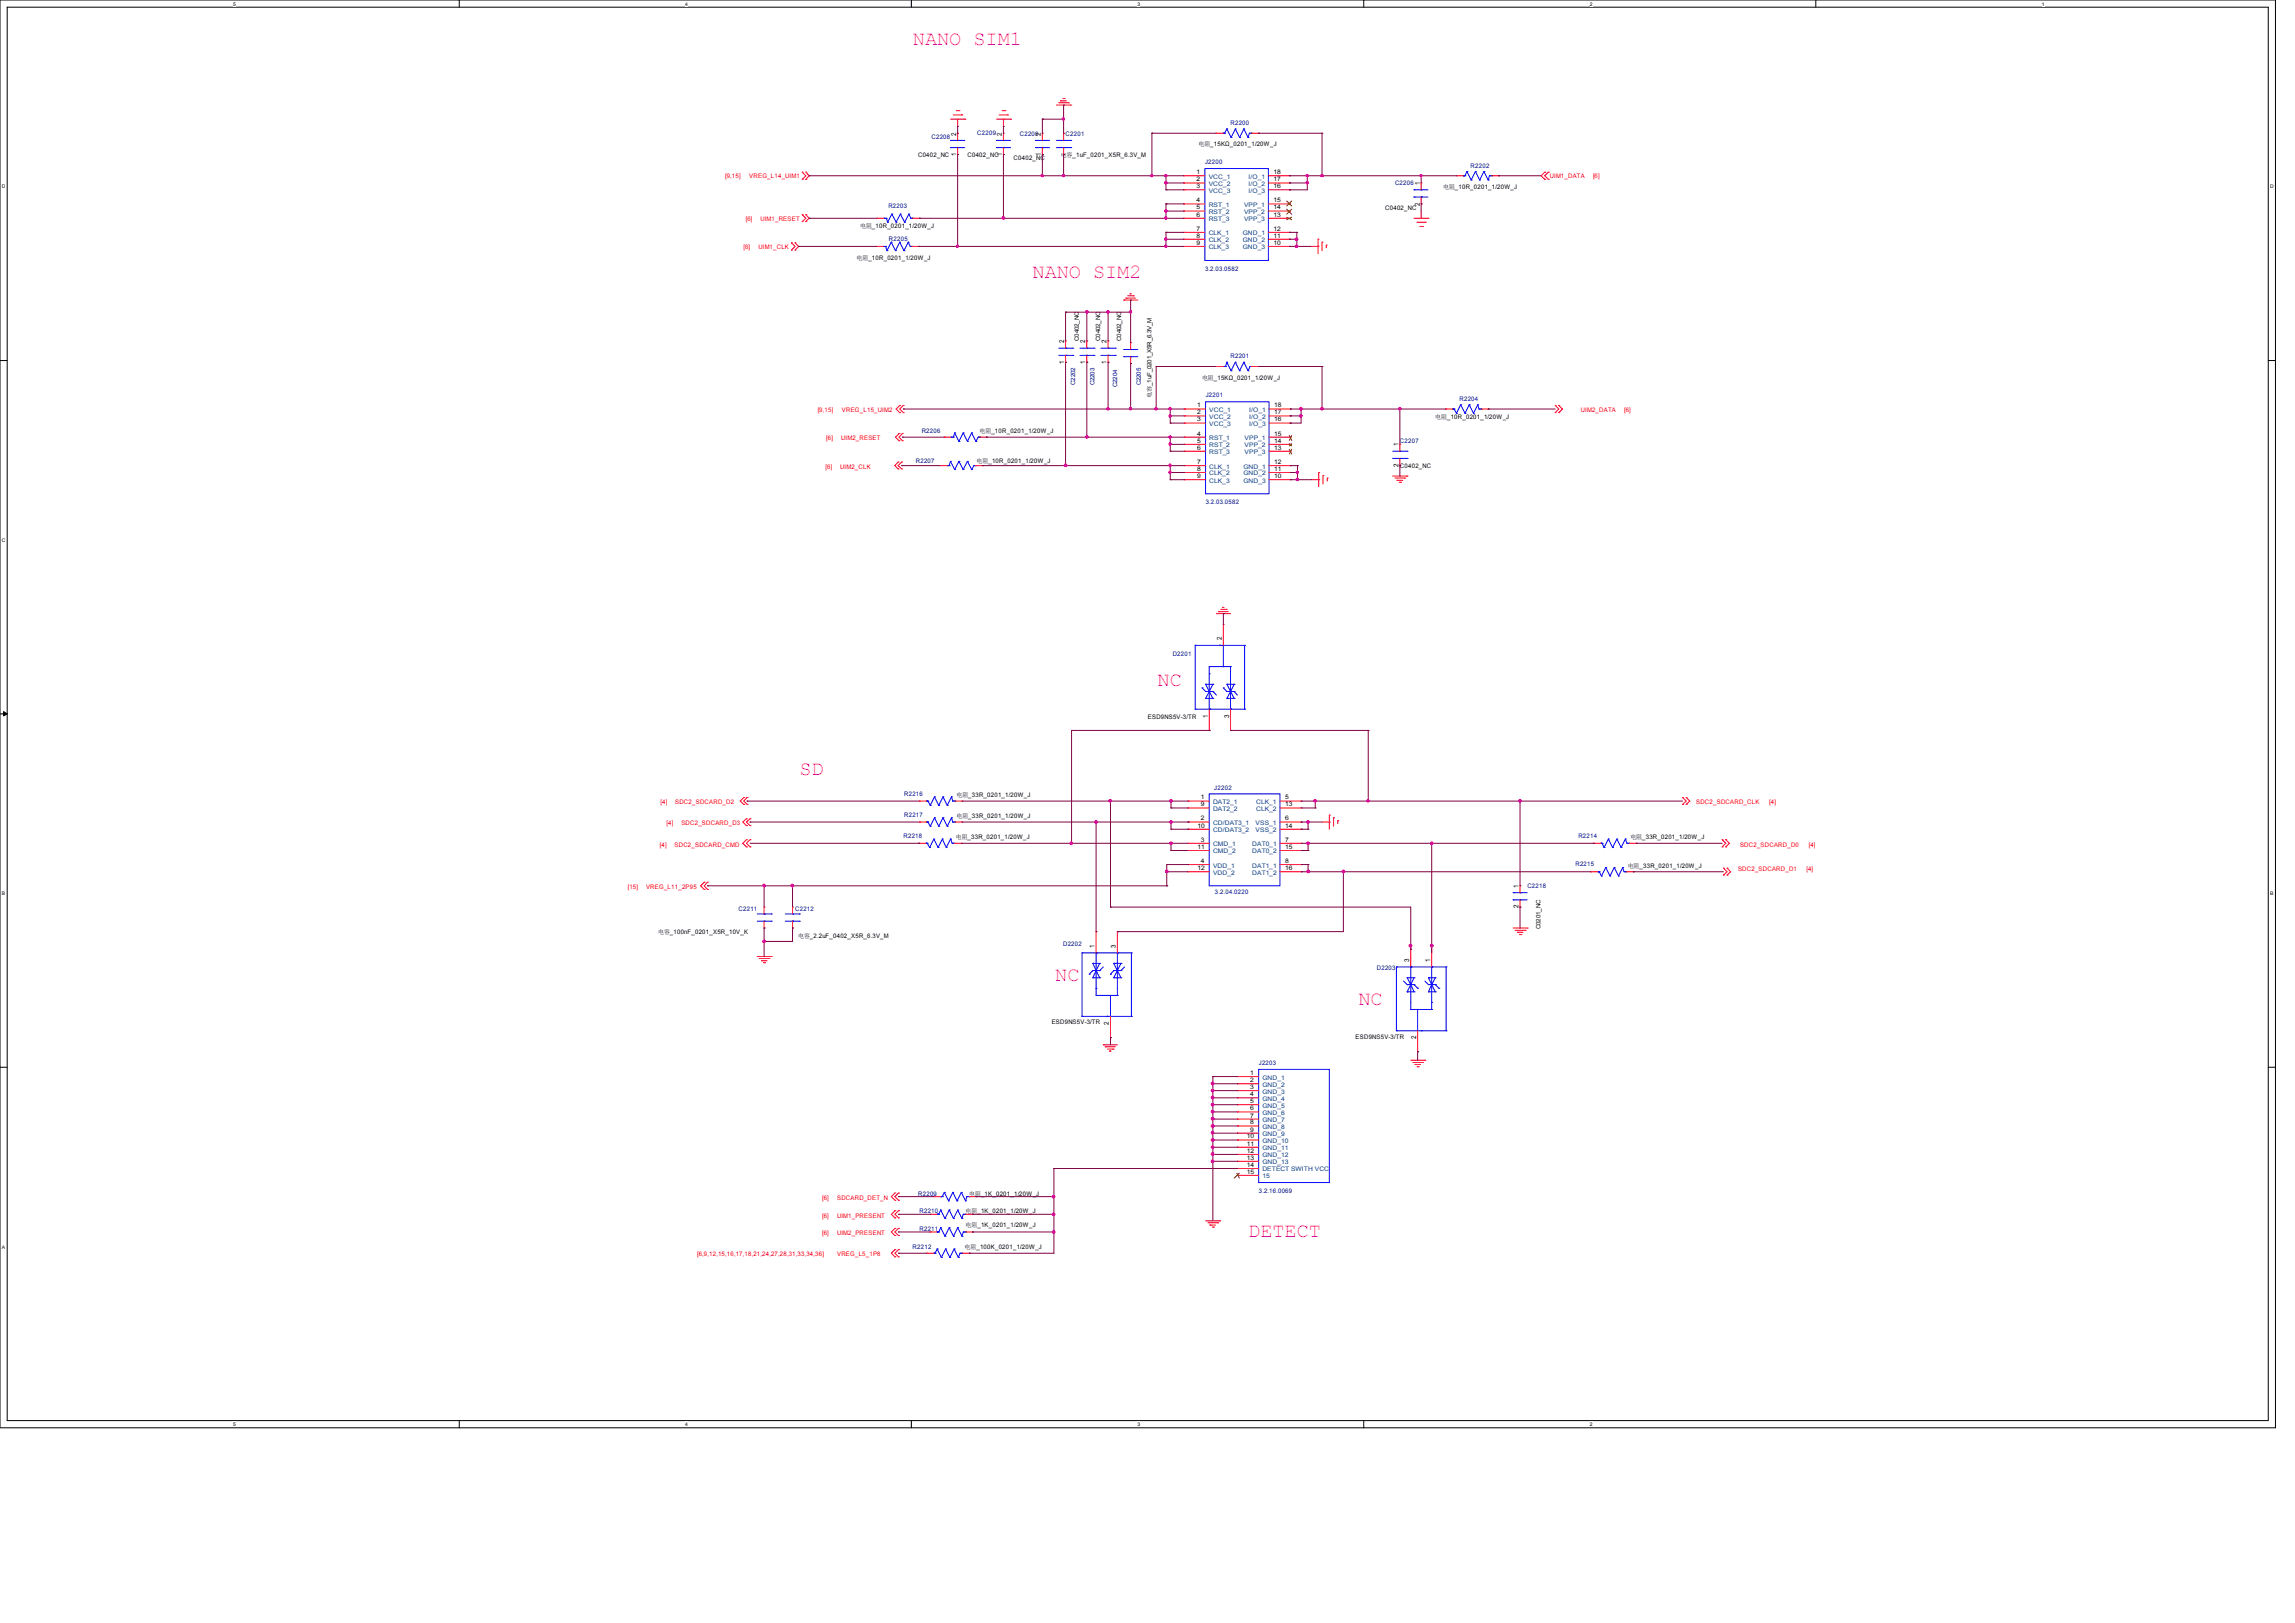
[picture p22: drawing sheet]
<svg xmlns="http://www.w3.org/2000/svg" width="297mm" height="210mm" viewBox="0 0 297 210" stroke-linecap="round" stroke-linejoin="round" font-family="sans-serif">
<defs><g id="words">
<g font-size="2.6" fill="#f0f">
<text x="118.1" y="5.8">NANO SIM1</text>
<text x="133.6" y="36">NANO SIM2</text>
<text x="149.8" y="88.8">NC</text>
<text x="103.5" y="100.3">SD</text>
<text x="136.6" y="126.9">NC</text>
<text x="175.8" y="130">NC</text>
<text x="161.5" y="160.1">DETECT</text>
</g>
<g font-size=".9">
<text x="123.7" y="17.5" transform="rotate(-90 123.7 17.5)">2</text>
<text x="129.7" y="17.5" transform="rotate(-90 129.7 17.5)">2</text>
<text x="134.7" y="17.5" transform="rotate(-90 134.7 17.5)">2</text>
<text x="123.7" y="20.2" transform="rotate(-90 123.7 20.2)">1</text>
<text x="129.7" y="20.2" transform="rotate(-90 129.7 20.2)">1</text>
<text x="134.7" y="20.2" transform="rotate(-90 134.7 20.2)">1</text>
<text x="183.7" y="23.9" transform="rotate(-90 183.7 23.9)">1</text>
<text x="183.7" y="26.6" transform="rotate(-90 183.7 26.6)">2</text>
<text x="137.7" y="47.1" transform="rotate(-90 137.7 47.1)">1</text>
<text x="137.7" y="44.4" transform="rotate(-90 137.7 44.4)">2</text>
<text x="140.5" y="47.1" transform="rotate(-90 140.5 47.1)">1</text>
<text x="140.5" y="44.4" transform="rotate(-90 140.5 44.4)">2</text>
<text x="143.2" y="47.1" transform="rotate(-90 143.2 47.1)">1</text>
<text x="143.2" y="44.4" transform="rotate(-90 143.2 44.4)">2</text>
<text x="181" y="57.8" transform="rotate(-90 181 57.8)">1</text>
<text x="181" y="60.4" transform="rotate(-90 181 60.4)">2</text>
<text x="158.1" y="82.9" transform="rotate(-90 158.1 82.9)">2</text>
<text x="156.3" y="92.9" transform="rotate(-90 156.3 92.9)">1</text>
<text x="159.1" y="92.9" transform="rotate(-90 159.1 92.9)">3</text>
<text x="196.5" y="117.5" transform="rotate(-90 196.5 117.5)">2</text>
<text x="196.5" y="114.9" transform="rotate(-90 196.5 114.9)">1</text>
<text x="141.7" y="122.7" transform="rotate(-90 141.7 122.7)">1</text>
<text x="144.4" y="122.7" transform="rotate(-90 144.4 122.7)">3</text>
<text x="182.4" y="124.5" transform="rotate(-90 182.4 124.5)">3</text>
<text x="185.1" y="124.5" transform="rotate(-90 185.1 124.5)">1</text>
<text x="143.5" y="132.6" transform="rotate(-90 143.5 132.6)">2</text>
<text x="183.3" y="134.5" transform="rotate(-90 183.3 134.5)">2</text>
</g>
<g font-size=".8" fill="#000080">
<text x="126.5" y="17.5">C2209</text>
<text x="132" y="17.6">C2200</text>
<text x="137.9" y="17.6">C2201</text>
<text x="159.2" y="16.2">R2200</text>
<text x="120.6" y="18">C2208</text>
<text x="155.9" y="21.2">J2200</text>
<text x="180.5" y="24">C2206</text>
<text x="190.3" y="21.7">R2202</text>
<text x="115" y="27">R2203</text>
<text x="115" y="31.2">R2205</text>
<text x="155.9" y="35">3.2.03.0582</text>
<text x="159.2" y="46.4">R2201</text>
<text x="139.1" y="49.8" transform="rotate(-90 139.1 49.8)">C2202</text>
<text x="141.6" y="49.9" transform="rotate(-90 141.6 49.9)">C2203</text>
<text x="144.6" y="50.1" transform="rotate(-90 144.6 50.1)">C2204</text>
<text x="147.6" y="49.9" transform="rotate(-90 147.6 49.9)">C2205</text>
<text x="156" y="51.4">J2201</text>
<text x="188.9" y="51.9">R2204</text>
<text x="118.5" y="59.9">R2207</text>
<text x="119.3" y="56.1">R2206</text>
<text x="181.2" y="57.3">C2207</text>
<text x="156" y="65.2">3.2.03.0582</text>
<text x="151.8" y="84.8">D2201</text>
<text x="117" y="105.7">R2217</text>
<text x="117" y="102.9">R2216</text>
<text x="157.1" y="102.2">J2202</text>
<text x="116.9" y="108.4">R2218</text>
<text x="203.9" y="112.1">R2215</text>
<text x="204.3" y="108.4">R2214</text>
<text x="95.6" y="117.9">C2211</text>
<text x="102.9" y="117.9">C2212</text>
<text x="157.2" y="115.7">3.2.04.0220</text>
<text x="197.7" y="114.9">C2218</text>
<text x="137.6" y="122.4">D2202</text>
<text x="178.2" y="125.5">D2203</text>
<text x="162.9" y="137.8">J2203</text>
<text x="118.8" y="154.7">R2209</text>
<text x="162.9" y="154.3">3.2.16.0069</text>
<text x="118.1" y="161.6">R2212</text>
<text x="119" y="159.3">R2211</text>
<text x="119" y="157">R2210</text>
</g>
<g font-size=".8" fill="#f00">
<text x="93.8" y="23">[9,15]</text>
<text x="97" y="23">VREG_L14_UIM1</text>
<text x="200.6" y="23">UIM1_DATA</text>
<text x="206.2" y="23">[6]</text>
<text x="96.5" y="28.5">[6]</text>
<text x="98.4" y="28.5">UIM1_RESET</text>
<text x="96.2" y="32.2">[6]</text>
<text x="98.2" y="32.2">UIM1_CLK</text>
<text x="105.8" y="53.3">[9,15]</text>
<text x="109" y="53.3">VREG_L15_UIM2</text>
<text x="204.6" y="53.3">UIM2_DATA</text>
<text x="210.2" y="53.3">[6]</text>
<text x="106.9" y="56.9">[6]</text>
<text x="108.9" y="56.9">UIM2_RESET</text>
<text x="106.8" y="60.6">[6]</text>
<text x="108.7" y="60.6">UIM2_CLK</text>
<text x="85.5" y="104">[4]</text>
<text x="86.3" y="106.8">[4]</text>
<text x="87.4" y="104">SDC2_SDCARD_D2</text>
<text x="88.2" y="106.8">SDC2_SDCARD_D3</text>
<text x="219.5" y="104">SDC2_SDCARD_CLK</text>
<text x="228.9" y="104">[4]</text>
<text x="85.4" y="109.5">[4]</text>
<text x="87.3" y="109.5">SDC2_SDCARD_CMD</text>
<text x="224.9" y="112.7">SDC2_SDCARD_D1</text>
<text x="225.2" y="109.5">SDC2_SDCARD_D0</text>
<text x="233.8" y="112.7">[4]</text>
<text x="234.1" y="109.5">[4]</text>
<text x="81.2" y="115">[15]</text>
<text x="83.6" y="115">VREG_L11_2P95</text>
<text x="106.4" y="155.3">[6]</text>
<text x="108.3" y="155.3">SDCARD_DET_N</text>
<text x="106.4" y="159.8">[6]</text>
<text x="106.4" y="157.5">[6]</text>
<text x="108.3" y="159.8">UIM2_PRESENT</text>
<text x="108.3" y="157.5">UIM1_PRESENT</text>
<text x="90.2" y="162.5">[6,9,12,15,16,17,18,21,24,27,28,31,33,34,36]</text>
<text x="108.3" y="162.5">VREG_L5_1P8</text>
</g>
<g font-size=".8">
<text x="118.8" y="20.3">C0402_NC</text>
<text x="125.2" y="20.3">C0402_NC</text>
<text x="131.2" y="20.8">C0402_NC</text>
<text x="137.3" y="20.3">电容_1uF_0201_X5R_6.3V_M</text>
<text x="154.8" y="22.5">1</text>
<text x="154.8" y="23.5">2</text>
<text x="155.1" y="18.9">电阻_15KΩ_0201_1/20W_J</text>
<text x="164.8" y="23.5">17</text>
<text x="164.8" y="22.5">18</text>
<text x="111.3" y="29.5">电阻_10R_0201_1/20W_J</text>
<text x="154.8" y="24.4">3</text>
<text x="154.8" y="26.2">4</text>
<text x="154.8" y="27.1">5</text>
<text x="154.8" y="28">6</text>
<text x="154.8" y="29.9">7</text>
<text x="164.8" y="28">13</text>
<text x="164.8" y="27.1">14</text>
<text x="164.8" y="26.2">15</text>
<text x="164.8" y="29.9">12</text>
<text x="164.8" y="24.4">16</text>
<text x="179.3" y="27.1">C0402_NC</text>
<text x="186.8" y="24.4">电阻_10R_0201_1/20W_J</text>
<text x="110.9" y="33.6">电阻_10R_0201_1/20W_J</text>
<text x="154.8" y="30.7">8</text>
<text x="154.8" y="31.7">9</text>
<text x="164.8" y="31.7">10</text>
<text x="164.8" y="30.7">11</text>
<text x="139.6" y="44.1" transform="rotate(-90 139.6 44.1)">C0402_NC</text>
<text x="142.4" y="44.1" transform="rotate(-90 142.4 44.1)">C0402_NC</text>
<text x="145.1" y="44.1" transform="rotate(-90 145.1 44.1)">C0402_NC</text>
<text x="149" y="51.4" transform="rotate(-90 149 51.4)">电容_1uF_0201_X5R_6.3V_M</text>
<text x="154.9" y="52.7">1</text>
<text x="154.9" y="53.6">2</text>
<text x="155.6" y="49.1">电阻_15KΩ_0201_1/20W_J</text>
<text x="164.9" y="53.6">17</text>
<text x="164.9" y="52.7">18</text>
<text x="126.4" y="59.9">电阻_10R_0201_1/20W_J</text>
<text x="126.8" y="56.1">电阻_10R_0201_1/20W_J</text>
<text x="154.9" y="54.5">3</text>
<text x="154.9" y="56.4">4</text>
<text x="154.9" y="57.3">5</text>
<text x="154.9" y="58.2">6</text>
<text x="164.9" y="58.2">13</text>
<text x="164.9" y="57.3">14</text>
<text x="164.9" y="56.4">15</text>
<text x="164.9" y="54.5">16</text>
<text x="185.7" y="54.2">电阻_10R_0201_1/20W_J</text>
<text x="154.9" y="60">7</text>
<text x="154.9" y="60.9">8</text>
<text x="154.9" y="61.9">9</text>
<text x="164.9" y="61.9">10</text>
<text x="164.9" y="60.9">11</text>
<text x="164.9" y="60">12</text>
<text x="181.2" y="60.5">C0402_NC</text>
<text x="148.5" y="93.1">ESD9NS5V-3/TR</text>
<text x="123.8" y="105.9">电阻_33R_0201_1/20W_J</text>
<text x="123.8" y="103.1">电阻_33R_0201_1/20W_J</text>
<text x="154.9" y="107.1">10</text>
<text x="155.4" y="103.4">1</text>
<text x="155.4" y="104.3">9</text>
<text x="155.4" y="106.2">2</text>
<text x="166.3" y="103.4">5</text>
<text x="166.3" y="104.3">13</text>
<text x="166.3" y="106.2">6</text>
<text x="166.3" y="107.1">14</text>
<text x="123.7" y="108.6">电阻_33R_0201_1/20W_J</text>
<text x="154.9" y="109.8">11</text>
<text x="154.9" y="112.6">12</text>
<text x="155.4" y="108.9">3</text>
<text x="155.4" y="111.7">4</text>
<text x="166.3" y="108.9">7</text>
<text x="166.3" y="109.8">15</text>
<text x="166.3" y="111.7">8</text>
<text x="166.3" y="112.6">16</text>
<text x="210.7" y="112.3">电阻_33R_0201_1/20W_J</text>
<text x="211" y="108.6">电阻_33R_0201_1/20W_J</text>
<text x="85.2" y="120.8">电容_100nF_0201_X5R_10V_K</text>
<text x="103.3" y="121.4">电容_2.2uF_0402_X5R_6.3V_M</text>
<text x="199.4" y="120.2" transform="rotate(-90 199.4 120.2)">C0201_NC</text>
<text x="136.1" y="132.5">ESD9NS5V-3/TR</text>
<text x="175.4" y="134.5">ESD9NS5V-3/TR</text>
<text x="161.8" y="139.1">1</text>
<text x="161.8" y="140">2</text>
<text x="161.8" y="140.9">3</text>
<text x="161.8" y="141.8">4</text>
<text x="161.8" y="142.7">5</text>
<text x="161.8" y="143.7">6</text>
<text x="161.3" y="147.3">10</text>
<text x="161.3" y="148.2">11</text>
<text x="161.3" y="149.2">12</text>
<text x="161.8" y="144.6">7</text>
<text x="161.8" y="145.5">8</text>
<text x="161.8" y="146.4">9</text>
<text x="125.4" y="154.7">电阻_1K_0201_1/20W_J</text>
<text x="161.3" y="150.1">13</text>
<text x="161.3" y="151">14</text>
<text x="161.3" y="151.9">15</text>
<text x="124.8" y="161.6">电阻_100K_0201_1/20W_J</text>
<text x="125" y="158.8">电阻_1K_0201_1/20W_J</text>
<text x="125" y="157">电阻_1K_0201_1/20W_J</text>
</g>
<g font-size=".8" fill="#004080">
<text x="156.4" y="23.1">VCC_1</text>
<text x="161.6" y="23.1">I/O_1</text>
<text x="156.4" y="24.1">VCC_2</text>
<text x="156.4" y="24.9">VCC_3</text>
<text x="156.4" y="26.8">RST_1</text>
<text x="156.4" y="27.7">RST_2</text>
<text x="156.4" y="28.6">RST_3</text>
<text x="161" y="28.6">VPP_3</text>
<text x="161" y="27.7">VPP_2</text>
<text x="161" y="26.8">VPP_1</text>
<text x="161.6" y="24.9">I/O_3</text>
<text x="161.6" y="24.1">I/O_2</text>
<text x="156.4" y="30.4">CLK_1</text>
<text x="156.4" y="31.3">CLK_2</text>
<text x="156.4" y="32.3">CLK_3</text>
<text x="160.8" y="32.3">GND_3</text>
<text x="160.8" y="31.3">GND_2</text>
<text x="160.8" y="30.4">GND_1</text>
<text x="156.5" y="53.3">VCC_1</text>
<text x="161.7" y="53.3">I/O_1</text>
<text x="156.5" y="54.2">VCC_2</text>
<text x="156.5" y="55.1">VCC_3</text>
<text x="156.5" y="56.9">RST_1</text>
<text x="156.5" y="57.9">RST_2</text>
<text x="156.5" y="58.8">RST_3</text>
<text x="161.1" y="58.8">VPP_3</text>
<text x="161.1" y="57.9">VPP_2</text>
<text x="161.1" y="56.9">VPP_1</text>
<text x="161.7" y="55.1">I/O_3</text>
<text x="161.7" y="54.2">I/O_2</text>
<text x="156.5" y="60.6">CLK_1</text>
<text x="156.5" y="61.5">CLK_2</text>
<text x="156.5" y="62.5">CLK_3</text>
<text x="160.9" y="62.5">GND_3</text>
<text x="160.9" y="61.5">GND_2</text>
<text x="160.9" y="60.6">GND_1</text>
<text x="157" y="104">DAT2_1</text>
<text x="157" y="104.9">DAT2_2</text>
<text x="157" y="106.7">CD/DAT3_1</text>
<text x="157" y="107.7">CD/DAT3_2</text>
<text x="162.5" y="106.7">VSS_1</text>
<text x="162.5" y="107.7">VSS_2</text>
<text x="162.6" y="104">CLK_1</text>
<text x="162.6" y="104.9">CLK_2</text>
<text x="157" y="109.5">CMD_1</text>
<text x="157" y="110.4">CMD_2</text>
<text x="157" y="112.3">VDD_1</text>
<text x="157" y="113.2">VDD_2</text>
<text x="162.1" y="109.5">DAT0_1</text>
<text x="162.1" y="110.4">DAT0_2</text>
<text x="162.1" y="112.3">DAT1_1</text>
<text x="162.1" y="113.2">DAT1_2</text>
<text x="163.4" y="139.7">GND_1</text>
<text x="163.4" y="140.6">GND_2</text>
<text x="163.4" y="141.5">GND_3</text>
<text x="163.4" y="142.4">GND_4</text>
<text x="163.4" y="143.3">GND_5</text>
<text x="163.4" y="144.3">GND_6</text>
<text x="163.4" y="145.2">GND_7</text>
<text x="163.4" y="146.1">GND_8</text>
<text x="163.4" y="147">GND_9</text>
<text x="163.4" y="147.9">GND_10</text>
<text x="163.4" y="148.8">GND_11</text>
<text x="163.4" y="149.8">GND_12</text>
<text x="163.4" y="150.6">GND_13</text>
<text x="163.4" y="151.6">DETECT SWITH VCC</text>
<text x="163.4" y="152.5">15</text>
</g>
<g font-size=".6">
<text x="30.2" y=".7">5</text>
<text x="88.7" y=".7">4</text>
<text x="147.2" y=".7">3</text>
<text x="205.7" y=".7">2</text>
<text x="264.2" y=".7">1</text>
<text x=".3" y="24.4">D</text>
<text x="293.8" y="24.4">D</text>
<text x=".3" y="70.1">C</text>
<text x=".3" y="115.8">B</text>
<text x="293.8" y="115.8">B</text>
<text x=".3" y="161.5">A</text>
<text x="30.2" y="184.5">5</text>
<text x="88.7" y="184.5">4</text>
<text x="147.2" y="184.5">3</text>
<text x="205.7" y="184.5">2</text>
</g>
</g></defs>
<path d="M0 0h294.5v184.7h-294.5zM.9 .9h292.6v182.9h-292.6z" fill="none" stroke="#000" stroke-width=".13"/>
<g fill="#fff">
<path d="M30.2 .1h.3v.7h-.3z"/>
<path d="M30.2 183.9h.3v.8h-.3z"/>
</g>
<path d="M59.4 0v.9M59.4 183.8v.9" fill="none" stroke="#000" stroke-width=".13"/>
<g fill="#fff">
<path d="M88.7 .1h.3v.7h-.3z"/>
<path d="M88.7 183.9h.3v.8h-.3z"/>
</g>
<path d="M117.9 0v.9M117.9 183.8v.9" fill="none" stroke="#000" stroke-width=".13"/>
<g fill="#fff">
<path d="M147.2 .1h.3v.7h-.3z"/>
<path d="M147.2 183.9h.3v.8h-.3z"/>
</g>
<path d="M176.5 0v.9M176.5 183.8v.9" fill="none" stroke="#000" stroke-width=".13"/>
<g fill="#fff">
<path d="M205.7 .1h.4v.7h-.4z"/>
<path d="M205.7 183.9h.4v.8h-.4z"/>
</g>
<path d="M235 0v.9" fill="none" stroke="#000" stroke-width=".13"/>
<g fill="#fff">
<path d="M264.2 .1h.4v.7h-.4z"/>
<path d="M.3 23.8h.4v.7h-.4z"/>
<path d="M293.8 23.8h.5v.7h-.5z"/>
<path d="M.3 69.5h.4v.7h-.4z"/>
</g>
<path d="M0 46.7h.9M293.5 46.7h1" fill="none" stroke="#000" stroke-width=".13"/>
<g fill="#fff">
<path d="M.3 115.2h.4v.8h-.4z"/>
<path d="M293.8 115.2h.4v.8h-.4z"/>
</g>
<path d="M0 92.4h.9" fill="none" stroke="#000" stroke-width=".13"/>
<path d="M.5 92.1l.4 .3-.4 .2z" fill="#000" stroke="#000" stroke-width=".13"/>
<path d="M.3 161h.3v.7h-.3z" fill="#fff"/>
<path d="M0 138.1h.9M293.5 138.1h1" fill="none" stroke="#000" stroke-width=".13"/>
<g fill="none" stroke="#f00" stroke-width=".13">
<path d="M123 15.4h1.9M123.4 14.9h1.1M123.8 14.3h.3M123.9 15.4h.1M123.9 20h.1M123.9 17.2h.1M123.9 15.4v.9M123.9 17.2v1M123.9 19.1v.9M124.1 14.3h.1M124.5 14.9h.1M124.9 15.4h.1"/>
<path d="M129 15.4h1.8M129.3 14.9h1.1M129.7 14.3h.4M129.9 15.4h.1M129.9 20h.1M129.9 17.2h.1M129.9 15.4v.9M129.9 17.2v1M129.9 19.1v.9M130.1 14.3h.1M130.4 14.9h.1M130.8 15.4h.1"/>
<path d="M134.9 20h.1M134.9 17.2h.1M134.9 17.2v1M134.9 19.1v.9M136.7 13.6h1.9M137 13.3h1.3M137.3 13h.1M137.3 13h.7M137.6 12.8h.1M137.6 17.2h.1M137.6 20h.1M137.6 17.2v1"/>
<path d="M137.6 19.1v.9M137.7 12.8h.1M138.3 13.3h.1M138.6 13.6h.1M157.4 17.2h.1M157.4 17.2h.9M161.9 17.2h1M162.9 17.2h.1M102.4 32.4h.1M102.4 31.4h.1M102.4 31.4l.5 .5-.5 .5M102.9 31.4h.1"/>
<path d="M102.9 32.4h.1M102.9 31.4l.5 .5-.5 .5M103.8 23.2h.1M103.8 22.3h.1M103.8 28.7h.1M103.8 27.8h.1M103.8 22.3l.5 .4-.5 .5M103.8 27.8l.5 .4-.5 .5M104.3 22.3h.1M104.3 23.2h.1M104.3 27.8h.1M104.3 28.7h.1"/>
<path d="M104.3 22.3l.4 .4-.4 .5M104.3 27.8l.4 .4-.4 .5M113.4 31.9h.1M113.4 31.9h.9M113.5 28.2h.1M113.5 28.2h.9M118 31.9h.9M118.1 28.2h.9M118.9 31.9h.1M119 28.2h.1M145.4 38.8h.1M145.4 38.8h1.9"/>
<path d="M145.7 38.6h.1M145.7 38.6h1.3M145.9 38.3h.8M146.2 38h.1M146.2 38h.2M146.7 38.3h.1M153.2 22.7h.1M153.2 23.7h.1M153.2 24.6h.1M153.2 26.4h.1M153.2 27.3h.1M153.2 28.2h.1"/>
<path d="M153.2 30.1h.1M153.2 31h.1M153.2 31.9h.1M153.2 31.9h2.7M153.2 28.2h2.7M153.2 22.7h2.7M153.2 23.7h2.7M153.2 24.6h2.7M153.2 26.4h2.7M153.2 27.3h2.7M153.2 30.1h2.7M153.2 31h2.7"/>
<path d="M164.1 31.9h2.8M164.1 28.2h2.8M164.1 22.7h2.8M164.1 23.7h2.8M164.1 24.6h2.8M164.1 26.4h2.8M164.1 27.3h2.8M164.1 30.1h2.8M164.1 31h2.8M166.9 31.9h.1M166.9 31h.1M166.9 30.1h.1"/>
<path d="M166.9 28.2h.1M166.9 27.3h.1M166.9 26.4h.1M166.9 24.6h.1M166.9 23.7h.1M166.9 22.7h.1M169.6 31.9h1M170.6 31.9h.1M170.6 31h.1M170.6 31v1.8M171.1 31.3h.1M171.1 31.3v1.1"/>
<path d="M171.6 31.7h.1M171.6 31.7v.4M183 28.2h1.8M183.4 28.8h1.1M183.7 29.3h.4M183.9 28.2h.1M183.9 23.7h.1M183.9 26.4h.1M183.9 23.7v.9M183.9 25.5v.9M183.9 27.3v.9M184.1 29.3h.1"/>
<path d="M184.5 28.8h.1M184.8 28.2h.1M188.5 22.7h.1M188.5 22.7h.9M193.1 22.7h.8M193.9 22.7h.1M199.9 22.3l-.5 .4 .5 .5M199.9 22.3h.1M199.9 23.2h.1M200.4 22.3l-.5 .4 .5 .5M200.4 23.2h.1M200.4 22.3h.1"/>
<path d="M116.2 59.8l-.4 .4 .4 .5M116.2 59.8h.1M116.3 56.1l-.4 .5 .4 .4M116.3 56.1h.1M116.3 57h.1M116.4 52.5l-.4 .4 .4 .5M116.4 52.5h.1M116.4 53.4h.1M116.7 59.8l-.5 .4 .5 .5M116.7 59.8h.1M116.8 56.1l-.5 .5 .5 .4M116.8 56.1h.1"/>
<path d="M116.8 57h.1M116.9 52.5l-.5 .4 .5 .5M116.9 52.5h.1M116.9 53.4h.1M122.2 56.6h.1M122.2 56.6h.9M126.8 56.6h.9M127.7 56.6h.1M137.9 46.9h.1M137.9 44.1h.1M137.9 44.1v.9M137.9 46v.9"/>
<path d="M140.6 46.9h.1M140.6 44.1h.1M140.6 44.1v.9M140.6 46v.9M143.4 46.9h.1M143.4 44.1h.1M143.4 44.1v.9M143.4 46v.9M146.3 44.3h.1M146.3 47h.1M146.3 44.3v.9M146.3 46.2v.8"/>
<path d="M153.3 52.9h.1M153.3 53.8h.1M153.3 54.7h.1M153.3 56.6h.1M153.3 57.5h.1M153.3 58.4h.1M153.3 52.9h2.7M153.3 53.8h2.7M153.3 54.7h2.7M153.3 56.6h2.7M153.3 57.5h2.7M153.3 58.4h2.7"/>
<path d="M157.4 47.4h.1M157.4 47.4h.9M161.9 47.4h1M162.9 47.4h.1M164.2 52.9h2.8M164.2 53.8h2.8M164.2 54.7h2.8M164.2 56.6h2.8M164.2 57.5h2.8M164.2 58.4h2.8M167 58.4h.1M167 57.5h.1"/>
<path d="M167 56.6h.1M167 54.7h.1M167 53.8h.1M167 52.9h.1M181.2 57.5h.1M181.2 57.5v.9M181.2 59.3v.9M187.1 52.9h.1M187.1 52.9h.9M191.7 52.9h.9M192.6 52.9h.1M201.3 52.5h.1"/>
<path d="M201.3 53.4h.1M201.3 52.5l.4 .4-.4 .5M201.7 52.5h.1M201.7 53.4h.1M201.7 52.5l.5 .4-.5 .5M116.2 60.7h.1M116.7 60.7h.1M121.6 60.2h.1M121.6 60.2h1M126.2 60.2h.9M127.1 60.2h.1M153.3 60.2h.1"/>
<path d="M153.3 61.1h.1M153.3 62.1h.1M153.3 62.1h2.7M153.3 60.2h2.7M153.3 61.1h2.7M157.4 79.4h.1M157.4 79.4h1.8M157.7 79.1h.1M157.7 79.1h1.2M158 78.8h.7M158.2 78.6h.1M158.2 78.6h.2"/>
<path d="M158.7 78.8h.1M164.2 62.1h2.8M164.2 60.2h2.8M164.2 61.1h2.8M167 62.1h.1M167 61.1h.1M167 60.2h.1M169.7 62.1h1M170.7 62.1h.1M170.7 61.1h.1M170.7 61.1v1.9M171.2 61.5h.1"/>
<path d="M171.2 61.5v1.1M171.8 61.9h.1M171.8 61.9v.3M180.2 61.6h1.9M180.5 61.9h1.3M180.8 62.2h.1M180.8 62.2h.7M181.1 62.4h.1M181.2 60.2h.1M181.2 62.4h.1M181.8 61.9h.1M182.1 61.6h.1"/>
<path d="M156.5 94.5h.1M156.5 91.8v2.7M158.3 80.8h.1M158.3 80.8v2.7M159.2 94.5h.1M159.2 91.8v2.7M91.1 114.2l-.4 .4 .4 .5M91.1 114.2h.1M91.1 115.1h.1M91.6 114.2l-.5 .4 .5 .5M91.6 114.2h.1M91.6 115.1h.1"/>
<path d="M96.3 103.2l-.5 .5 .5 .4M96.3 103.2h.1M96.3 104.1h.1M96.6 108.6l-.5 .5 .5 .5M96.6 105.9l-.5 .5 .5 .4M96.6 108.6h.1M96.6 109.6h.1M96.6 105.9h.1M96.6 106.8h.1M96.7 103.2l-.4 .5 .4 .4M96.7 103.2h.1M96.7 104.1h.1"/>
<path d="M97.1 108.6l-.5 .5 .5 .5M97.1 105.9l-.5 .5 .5 .4M97.1 108.6h.1M97.1 109.6h.1M97.1 105.9h.1M97.1 106.8h.1M98.9 117.4h.1M98.9 117.4v.9M98.9 119.2v.9M102.6 117.4h.1M102.6 117.4v.9M102.6 119.2v.9"/>
<path d="M118.9 109.1h.1M118.9 109.1h.9M119 106.4h.1M119 103.7h.1M119 106.4h.9M119 103.7h.9M123.5 109.1h.9M123.6 106.4h.9M123.6 103.7h.9M124.4 109.1h.1M124.5 106.4h.1M124.5 103.7h.1"/>
<path d="M153.7 103.7h.1M153.7 104.5h.1M153.7 106.4h.1M153.7 107.3h.1M153.7 109.1h.1M153.7 110h.1M153.7 111.9h.1M153.7 112.8h.1M153.7 106.4h2.8M153.7 103.7h2.8M153.7 104.5h2.8M153.7 107.3h2.8"/>
<path d="M153.7 109.1h2.8M153.7 110h2.8M153.7 111.9h2.8M153.7 112.8h2.8M165.6 106.4h2.8M165.6 103.7h2.8M165.6 104.5h2.8M165.6 107.3h2.8M165.6 109.1h2.8M165.6 110h2.8M165.6 111.9h2.8M165.6 112.8h2.8"/>
<path d="M168.4 103.7h.1M168.4 104.5h.1M168.4 106.4h.1M168.4 107.3h.1M168.4 109.1h.1M168.4 110h.1M168.4 111.9h.1M168.4 112.8h.1M171.1 106.4h.9M172 106.4h.1M172 105.5h.1M172 105.5v1.8"/>
<path d="M172.6 105.8h.1M172.6 105.8v1.1M173.1 106.2h.1M173.1 106.2v.4M196.7 114.6h.1M196.7 117.4h.1M196.7 114.6v.9M196.7 116.4v1M205.9 112.8h.1M205.9 112.8h.9M206.2 109.1h.1M206.2 109.1h1"/>
<path d="M210.4 112.8h1M210.8 109.1h.9M211.4 112.8h.1M211.7 109.1h.1M217.7 103.2h.1M217.7 104.1h.1M217.7 103.2l.5 .5-.5 .4M218.2 103.2h.1M218.2 104.1h.1M218.2 103.2l.5 .5-.5 .4M222.9 108.6h.1M222.9 109.6h.1"/>
<path d="M222.9 108.6l.4 .5-.4 .5M223 112.3h.1M223 113.2h.1M223 112.3l.5 .5-.5 .4M223.3 108.6h.1M223.3 109.6h.1M223.3 108.6l.5 .5-.5 .5M223.5 112.3h.1M223.5 113.2h.1M223.5 112.3l.5 .5-.5 .4M98 123.8h1.8M98.2 124h1.3"/>
<path d="M98.5 124.3h.1M98.5 124.3h.8M98.8 124.6h.2M98.9 120.1h.1M99 124.6h.1M99.5 124h.1M99.8 123.8h.1M102.6 120.1h.1M141.8 120.5h.1M141.8 120.5v2.8M142.8 135.2h.1M142.8 135.2h1.8"/>
<path d="M143 135.4h.1M143 135.4h1.3M143.3 135.7h.7M143.6 136h.1M143.6 136h.2M143.7 134.3h.1M143.7 131.5v2.8M144 135.7h.1M144.6 120.5h.1M144.6 120.5v2.8M160.1 139.3h.1M160.1 139.3h2.8"/>
<path d="M182.6 122.4h.1M182.6 137.2h1.8M182.6 122.4v2.7M182.8 137.5h1.3M183.1 137.7h.1M183.1 137.7h.7M183.4 138h.1M183.5 136.1h.1M183.5 133.4v2.7M183.5 138h.1M184.1 137.5h.1M184.4 137.2h.1"/>
<path d="M185.3 122.4h.1M185.3 122.4v2.7M195.8 120.1h1.8M196.1 120.4h1.3M196.4 120.6h.1M196.4 120.6h.7M196.6 120.9h.2M196.8 120.9h.1M197.4 120.4h.1M197.6 120.1h.1M115.8 158.9l-.5 .5 .5 .5M115.8 154.4l-.5 .4 .5 .5"/>
<path d="M115.8 156.7l-.5 .4 .5 .5M115.8 158.9h.1M115.8 159.9h.1M115.8 154.4h.1M115.8 155.3h.1M115.8 156.7h.1M115.8 157.6h.1M116.3 158.9l-.5 .5 .5 .5M116.3 154.4l-.5 .4 .5 .5M116.3 156.7l-.5 .4 .5 .5M116.3 158.9h.1M116.3 159.9h.1"/>
<path d="M116.3 154.4h.1M116.3 155.3h.1M116.3 156.7h.1M116.3 157.6h.1M120.4 159.4h.1M120.4 157.1h.1M120.4 159.4h.9M120.4 157.1h.9M120.9 154.8h.1M120.9 154.8h.8M125 159.4h.8M125 157.1h.8"/>
<path d="M125.4 154.8h.9M125.8 159.4h.1M125.8 157.1h.1M126.3 154.8h.1M156 158h1.8M156.3 158.2h1.3M156.6 158.5h.1M156.6 158.5h.7M156.9 158.8h.1M157 158.8h.1M157.6 158.2h.1M157.8 158h.1"/>
<path d="M160.1 140.2h.1M160.1 141.1h.1M160.1 142h.1M160.1 142.9h.1M160.1 143.9h.1M160.1 144.8h.1M160.1 145.7h.1M160.1 146.6h.1M160.1 147.5h.1M160.1 148.4h.1M160.1 149.4h.1M160.1 150.3h.1"/>
<path d="M160.1 151.2h.1M160.1 152.1h.1M160.1 140.2h2.8M160.1 141.1h2.8M160.1 142h2.8M160.1 142.9h2.8M160.1 143.9h2.8M160.1 144.8h2.8M160.1 145.7h2.8M160.1 146.6h2.8M160.1 147.5h2.8M160.1 148.4h2.8"/>
<path d="M160.1 149.4h2.8M160.1 150.3h2.8M160.1 151.2h2.8M160.1 152.1h2.8M115.8 161.7l-.5 .5 .5 .4M115.8 161.7h.1M115.8 162.6h.1M116.3 161.7l-.5 .5 .5 .4M116.3 161.7h.1M116.3 162.6h.1M119.9 162.2h.1M119.9 162.2h1"/>
<path d="M124.5 162.2h.9M125.4 162.2h.1"/>
</g>
<g fill="none" stroke="#00f" stroke-width=".13">
<path d="M123 19.1h.1M123 18.2h.1M123 19.1h1.9M123 18.2h1.9M123.9 19.1h.1M123.9 18.2h.1M129 19.1h.1M129 18.2h.1M129 19.1h1.8M129 18.2h1.8M129.9 19.1h.1M129.9 18.2h.1"/>
<path d="M134 19.1h.1M134 18.2h.1M134 19.1h1.8M134 18.2h1.8M134.9 19.1h.1M134.9 18.2h.1M136.7 19.1h1.9M136.7 18.2h1.9M137.6 18.2h.1M137.6 19.1h.1M138.6 18.2h.1M138.6 19.1h.1"/>
<path d="M158.3 17.2h.1M158.3 17.2h.2M158.5 17.2h.1M158.8 16.7h.1M158.8 16.7l-.3 .5M158.8 16.7l.5 1.1M159.3 17.8h.1M159.9 16.7h.1M159.9 16.7l-.6 1.1M159.9 16.7l.5 1.1M160.4 17.8h.1M161 16.7h.1"/>
<path d="M161 16.7l-.6 1.1M161 16.7l.5 1.1M161.5 17.8h.1M161.7 17.2h.1M161.7 17.2l-.2 .6M161.7 17.2h.2M161.9 17.2h.1M114.3 31.9h.1M114.3 31.9h.3M114.4 28.2h.1M114.4 28.2h.3M114.6 31.9h.1"/>
<path d="M114.6 31.9l.2 .5M114.7 28.2h.1M114.7 28.2l.2 .6M114.8 32.4h.1M114.9 28.8h.1M115.3 31.3l-.5 1.1M115.3 31.3h.1M115.3 31.3l.6 1.1M115.4 27.7l-.5 1.1M115.4 27.7h.1M115.4 27.7l.6 1.1M115.9 32.4h.1"/>
<path d="M116 28.8h.1M116.4 31.3l-.5 1.1M116.4 31.3h.1M116.4 31.3l.6 1.1M116.5 27.7l-.5 1.1M116.5 27.7h.1M116.5 27.7l.6 1.1M117 32.4h.1M117.1 28.8h.1M117.5 31.3l-.5 1.1M117.5 31.3h.1M117.5 31.3l.3 .6"/>
<path d="M117.6 27.7l-.5 1.1M117.6 27.7h.1M117.6 27.7l.3 .5M117.8 31.9h.1M117.8 31.9h.2M117.9 28.2h.1M117.9 28.2h.2M118 31.9h.1M118.1 28.2h.1M155.9 21.8h8.2v11.9h-8.2zM183 24.6h.1M183 25.5h.1"/>
<path d="M183 24.6h1.8M183 25.5h1.8M183.9 24.6h.1M183.9 25.5h.1M189.4 22.7h.1M189.4 22.7h.2M189.6 22.7h.1M189.8 22.2h.1M189.8 22.2l-.2 .5M189.8 22.2l.6 1.1M190.4 23.3h.1M190.9 22.2h.1"/>
<path d="M190.9 22.2l-.5 1.1M190.9 22.2l.6 1.1M191.5 23.3h.1M192 22.2h.1M192 22.2l-.5 1.1M192 22.2l.6 1.1M192.6 23.3h.1M192.8 22.7h.1M192.8 22.7l-.2 .6M192.8 22.7h.3M193.1 22.7h.1M123 59.7l-.2 .5"/>
<path d="M123 59.7h.1M123 59.7l.5 1.1M123.1 56.6h.1M123.1 56.6h.3M123.4 56.6h.1M123.5 56l-.1 .6M123.5 56h.1M123.5 56l.6 1.1M124.1 59.7l-.6 1.1M124.1 59.7h.1M124.1 57.1h.1M124.1 59.7l.5 1.1"/>
<path d="M124.6 56l-.5 1.1M124.6 56h.1M124.6 56l.6 1.1M125.2 59.7l-.6 1.1M125.2 59.7h.1M125.2 57.1h.1M125.2 59.7l.5 1.1M125.7 56l-.5 1.1M125.7 56h.1M125.7 56l.6 1.1M126.3 57.1h.1M126.6 56.6l-.3 .5"/>
<path d="M126.6 56.6h.1M126.6 56.6h.2M126.8 56.6h.1M137 46h1.8M137 45h1.8M137.9 46h.1M137.9 45h.1M138.8 46h.1M138.8 45h.1M139.8 46h1.8M139.8 45h1.8M140.6 46h.1"/>
<path d="M140.6 45h.1M141.6 46h.1M141.6 45h.1M142.5 46h1.8M142.5 45h1.8M143.4 46h.1M143.4 45h.1M144.3 46h.1M144.3 45h.1M145.4 45.2h.1M145.4 46.2h.1M145.4 45.2h1.9"/>
<path d="M145.4 46.2h1.9M146.3 45.2h.1M146.3 46.2h.1M156 52h8.2v11.9h-8.2zM158.3 47.4h.1M158.3 47.4h.3M158.6 47.4h.1M158.8 46.9l-.2 .5M158.8 46.9h.1M158.8 46.9l.5 1.1M159.3 48h.1M159.9 46.9l-.6 1.1"/>
<path d="M159.9 46.9h.1M159.9 46.9l.5 1.1M160.4 48h.1M161 46.9l-.6 1.1M161 46.9h.1M161 46.9l.5 1.1M161.5 48h.1M161.8 47.4l-.3 .6M161.8 47.4h.1M161.9 47.4h.1M180.2 58.4h1.9M180.2 59.3h1.9"/>
<path d="M181.2 58.4h.1M181.2 59.3h.1M182.1 58.4h.1M182.1 59.3h.1M188 52.9h.1M188 52.9h.2M188.2 52.9h.1M188.2 52.9l.3 .6M188.5 53.5h.1M189 52.4h.1M189 52.4l-.5 1.1M189 52.4l.6 1.1"/>
<path d="M189.6 53.5h.1M190.1 52.4h.1M190.1 52.4l-.5 1.1M190.1 52.4l.6 1.1M190.7 53.5h.1M191.2 52.4h.1M191.2 52.4l-.5 1.1M191.2 52.4l.2 .5M191.4 52.9h.1M191.4 52.9h.3M191.7 52.9h.1M122.6 60.2h.1"/>
<path d="M122.6 60.2h.2M122.8 60.2h.1M123.5 60.8h.1M124.6 60.8h.1M125.7 60.8h.1M126 60.2l-.3 .6M126 60.2h.1M126 60.2h.2M126.2 60.2h.1M154.7 83.5h.1M154.7 91.8h.1M154.7 91.8h6.4"/>
<path d="M154.7 83.5v8.3M154.7 83.5h6.4M155.6 89h.1M155.6 89l.4 .5M156 89.5h.1M156 90.4h.1M156 88.5h.1M156 88.5l.5 1M156 89.5h1M156 90.4h1M156 88.5h1M156.5 89.5l-.5 .9"/>
<path d="M156.5 91.8h.1M156.5 89.5h.1M156.5 86.3h.1M156.5 87.2h.1M156.5 86.3v5.5M156.5 89.5l.5 .9M156.5 86.3h2.7M157 88.5l-.5 1M157 89.5h.1M157 90.4h.1M157 88.5h.1M157 89.5l.4 .4"/>
<path d="M157.8 83.5h.1M158.3 89h.1M158.3 86.3h.1M158.3 83.5v2.8M158.3 89l.5 .5M158.8 89.5h.1M158.8 90.4h.1M158.8 88.5h.1M158.8 88.5l.4 1M158.8 89.5h.9M158.8 90.4h.9M158.8 88.5h.9"/>
<path d="M159.2 89.5l-.4 .9M159.2 91.8h.1M159.2 89.5h.1M159.2 86.3h.1M159.2 86.3v5.5M159.2 89.5l.5 .9M159.7 88.5l-.5 1M159.7 89.5h.1M159.7 90.4h.1M159.7 88.5h.1M159.7 89.5l.4 .4M161.1 91.8h.1"/>
<path d="M161.1 83.5h.1M161.1 83.5v8.3M98 119.2h1.8M98 118.3h1.8M98.9 119.2h.1M98.9 118.3h.1M99.8 119.2h.1M99.8 118.3h.1M101.6 119.2h1.9M101.6 118.3h1.9M102.6 119.2h.1M102.6 118.3h.1"/>
<path d="M103.5 119.2h.1M103.5 118.3h.1M119.8 109.1h.1M119.8 109.1h.2M119.9 106.4h.1M119.9 103.7h.1M119.9 106.4h.2M119.9 103.7h.2M120 109.1h.1M120 109.1l.3 .6M120.1 106.4h.1M120.1 103.7h.1"/>
<path d="M120.1 106.4l.3 .5M120.1 103.7l.3 .5M120.3 109.7h.1M120.4 106.9h.1M120.4 104.2h.1M120.9 108.6h.1M120.9 108.6l-.6 1.1M120.9 108.6l.5 1.1M120.9 105.8h.1M120.9 103.1h.1M120.9 105.8l-.5 1.1M120.9 103.1l-.5 1.1"/>
<path d="M120.9 105.8l.6 1.1M120.9 103.1l.6 1.1M121.4 109.7h.1M121.5 106.9h.1M121.5 104.2h.1M122 108.6h.1M122 108.6l-.6 1.1M122 108.6l.5 1.1M122 105.8h.1M122 103.1h.1M122 105.8l-.5 1.1M122 103.1l-.5 1.1"/>
<path d="M122 105.8l.6 1.1M122 103.1l.6 1.1M122.5 109.7h.1M122.6 106.9h.1M122.6 104.2h.1M123 108.6h.1M123 108.6l-.5 1.1M123 108.6l.2 .5M123.1 105.8h.1M123.1 103.1h.1M123.1 105.8l-.5 1.1M123.1 103.1l-.5 1.1"/>
<path d="M123.1 105.8l.2 .6M123.1 103.1l.2 .6M123.2 109.1h.1M123.2 109.1h.3M123.3 106.4h.1M123.3 103.7h.1M123.3 106.4h.3M123.3 103.7h.3M123.5 109.1h.1M123.6 106.4h.1M123.6 103.7h.1M156.5 102.7h9.1v11.9h-9.1z"/>
<path d="M195.8 115.5h.1M195.8 116.4h.1M195.8 115.5h1.8M195.8 116.4h1.8M196.7 115.5h.1M196.7 116.4h.1M206.8 112.8h.1M206.8 112.8h.2M207 112.8h.1M207 112.8l.2 .5M207.2 109.1h.1M207.2 113.3h.1"/>
<path d="M207.3 109.1h.1M207.3 109.1l.3 .6M207.6 109.7h.1M207.8 112.2h.1M207.8 112.2l-.6 1.1M207.8 112.2l.6 1.1M208.1 108.6h.1M208.1 108.6l-.5 1.1M208.1 108.6l.6 1.1M208.4 113.3h.1M208.7 109.7h.1M208.9 112.2h.1"/>
<path d="M208.9 112.2l-.5 1.1M208.9 112.2l.6 1.1M209.2 108.6h.1M209.2 108.6l-.5 1.1M209.2 108.6l.6 1.1M209.5 113.3h.1M209.8 109.7h.1M210 112.2h.1M210 112.2l-.5 1.1M210 112.2l.2 .6M210.2 112.8h.1M210.2 112.8h.2"/>
<path d="M210.3 108.6h.1M210.3 108.6l-.5 1.1M210.3 108.6l.3 .5M210.4 112.8h.1M210.6 109.1h.1M210.6 109.1h.2M210.8 109.1h.1M140 131.5h.1M140 123.3h.1M140 123.3h6.4M140 123.3v8.2M140 131.5h6.4"/>
<path d="M141 126h.1M141.4 125.6h.1M141.4 124.6h.1M141.4 126.5h.1M141.4 125.6l-.4 .4M141.4 124.6l.4 1M141.4 125.6h.9M141.4 124.6h.9M141.4 126.5h.9M141.8 125.6l-.4 .9M141.8 123.3h.1M141.8 125.6h.1"/>
<path d="M141.8 128.8h.1M141.8 127.9h.1M141.8 123.3v5.5M141.8 125.6l.5 .9M141.8 128.8h2.8M142.3 124.6l-.5 1M142.3 125.6h.1M142.3 124.6h.1M142.3 126.5h.1M142.8 125.1l-.5 .5M143.2 131.5h.1M143.7 126h.1"/>
<path d="M143.7 128.8h.1M143.7 128.8v2.7M144.1 125.6h.1M144.1 124.6h.1M144.1 126.5h.1M144.1 125.6l-.4 .4M144.1 124.6l1 1.9M144.1 125.6h1M144.1 124.6h1M144.1 126.5h1M144.6 123.3h.1M144.6 125.6h.1"/>
<path d="M144.6 128.8h.1M144.6 123.3v5.5M145.1 124.6l-1 1.9M145.1 125.6h.1M145.1 124.6h.1M145.1 126.5h.1M145.5 125.1l-.4 .5M146.4 123.3h.1M146.4 131.5h.1M146.4 123.3v8.2M162.9 138.4h9.1v14.6h-9.1zM180.7 125.1h.1"/>
<path d="M180.7 133.4h.1M180.7 125.1v8.3M180.7 133.4h6.4M180.7 125.1h6.4M181.6 126.9l.5 .5M182.1 127.4h.1M182.1 126.5h.1M182.1 128.3h.1M182.1 126.5h.9M182.1 127.4h.9M182.1 128.3h.9M182.1 126.5l.5 .9"/>
<path d="M182.6 125.1h.1M182.6 127.4h.1M182.6 130.6h.1M182.6 125.1v5.5M182.6 127.4l-.5 .9M182.6 130.6h2.7M182.6 127.4l.4 .9M183 127.4h.1M183 126.5h.1M183 128.3h.1M183 127.4l.5 .5M183 126.5l-.4 .9"/>
<path d="M183.5 127.9h.1M183.5 130.6h.1M183.5 130.6v2.8M183.9 133.4h.1M184.4 126.9l.5 .5M184.9 127.4h.1M184.9 126.5h.1M184.9 128.3h.1M184.9 126.5h.8M184.9 127.4h.8M184.9 128.3h.8M184.9 126.5l.4 .9"/>
<path d="M185.3 125.1h.1M185.3 127.4h.1M185.3 130.6h.1M185.3 129.7h.1M185.3 125.1v5.5M185.3 127.4l-.4 .9M185.3 127.4l.4 .9M185.7 127.4h.1M185.7 126.5h.1M185.7 128.3h.1M185.7 127.4l.5 .5M185.7 126.5l-.4 .9"/>
<path d="M186.2 127.9h.1M187.1 133.4h.1M187.1 125.1h.1M187.1 125.1v8.3M121.3 159.4h.1M121.3 157.1h.1M121.3 159.4h.2M121.3 157.1h.2M121.5 159.4h.1M121.5 157.1h.1M121.7 158.9h.1M121.7 154.8h.1"/>
<path d="M121.7 156.6h.1M121.7 158.9l-.2 .5M121.7 156.6l-.2 .5M121.7 154.8h.3M121.7 158.9l.6 1.1M121.7 156.6l.6 1.1M122 154.8h.1M122.2 154.3h.1M122.2 154.3l-.2 .5M122.2 154.3l.6 1.1M122.3 160h.1M122.3 157.7h.1"/>
<path d="M122.8 155.4h.1M122.8 158.9h.1M122.8 156.6h.1M122.8 158.9l-.5 1.1M122.8 156.6l-.5 1.1M122.8 158.9l.6 1.1M122.8 156.6l.6 1.1M123.3 154.3h.1M123.3 154.3l-.5 1.1M123.3 154.3l.6 1.1M123.4 160h.1M123.4 157.7h.1"/>
<path d="M123.9 155.4h.1M123.9 158.9h.1M123.9 156.6h.1M123.9 158.9l-.5 1.1M123.9 156.6l-.5 1.1M123.9 158.9l.6 1.1M123.9 156.6l.6 1.1M124.4 154.3h.1M124.4 154.3l-.5 1.1M124.4 154.3l.6 1.1M124.5 160h.1M124.5 157.7h.1"/>
<path d="M124.7 159.4h.1M124.7 157.1h.1M124.7 159.4l-.2 .6M124.7 157.1l-.2 .6M124.7 159.4h.3M124.7 157.1h.3M125 159.4h.1M125 155.4h.1M125 157.1h.1M125.1 154.8h.1M125.1 154.8l-.1 .6M125.1 154.8h.3"/>
<path d="M125.4 154.8h.1M120.9 162.2h.1M121 162.2h.1M121.3 161.6h.1M121.3 161.6l-.3 .6M121.3 161.6l.5 1.1M121.8 162.7h.1M122.4 161.6h.1M122.4 161.6l-.6 1.1M122.4 161.6l.5 1.1M122.9 162.7h.1M123.5 161.6h.1"/>
<path d="M123.5 161.6l-.6 1.1M123.5 161.6l.5 1.1M124 162.7h.1M124.2 162.2h.1M124.2 162.2l-.2 .5M124.2 162.2h.3M124.5 162.2h.1"/>
</g>
<g fill="none" stroke="#804000" stroke-width=".13">
<path d="M166.5 28.1l.7 .3M166.5 27l.7 .7M166.5 26l.7 .7M167.2 28.1l-.7 .3M167.2 27l-.7 .7M167.2 26l-.7 .7M166.8 58.1l.4 .7M166.8 57.4l.4 .3M166.8 56.3l.4 .7M167.2 58.1l-.4 .7M167.2 57.4l-.4 .3M167.2 56.3l-.4 .7"/>
<path d="M160 151.8l.4 .7M160.4 151.8l-.7 .7"/>
</g>
<g fill="none" stroke="#800040" stroke-width=".13">
<path d="M123.9 16.3h.1M123.9 20h.1M123.9 16.3v.9M123.9 20v11.9M129.9 16.3h.1M129.9 20h.1M129.9 16.3v.9M129.9 20v8.2M134.9 15.4h.1M134.9 20h.1M134.9 15.4v1.8M134.9 20v2.7"/>
<path d="M134.9 15.4h2.7M137.6 15.4h.1M137.6 13.6h.1M137.6 20h.1M137.6 13.6v3.6M137.6 20v2.7M149.1 17.2h8.3M149.1 17.2h.1M149.1 17.2v5.5M162.9 17.2h.1M162.9 17.2h8.2M171.1 17.2h.1"/>
<path d="M171.1 17.2v5.5M103.4 31.9h.1M103.4 31.9h10M104.7 22.7h.1M104.7 28.2h.1M104.7 28.2h8.8M104.7 22.7h48.5M118.9 31.9h.1M118.9 31.9h34.3M119 28.2h.1M119 28.2h34.2M123.9 31.9h.1"/>
<path d="M129.9 28.2h.1M134.9 22.7h.1M137.6 22.7h.1M146.3 38.8h.1M146.3 38.8v5.5M149.1 22.7h.1M150.9 24.6h2.3M150.9 23.7h2.3M150.9 26.4h2.3M150.9 27.3h2.3M150.9 30.1h2.3M150.9 31h2.3"/>
<path d="M150.9 22.7h.1M150.9 28.2h.1M150.9 31.9h.1M150.9 24.6h.1M150.9 23.7h.1M150.9 26.4h.1M150.9 27.3h.1M150.9 30.1h.1M150.9 31h.1M150.9 22.7v1.9M150.9 26.4v1.8M150.9 30.1v1.8"/>
<path d="M166.9 24.6h.1M166.9 22.7h.1M166.9 23.7h.1M166.9 30.1h.1M166.9 31.9h.1M166.9 31h.1M166.9 31.9h2.7M166.9 30.1h.9M166.9 31h.9M166.9 22.7h21.6M166.9 23.7h2.3M167.8 31.9h.1"/>
<path d="M167.8 30.1h.1M167.8 31h.1M167.8 30.1v1.8M169.2 22.7h.1M169.2 23.7h.1M169.2 22.7v1.9h-2.3M171.1 22.7h.1M183.9 22.7h.1M183.9 26.4h.1M183.9 22.7v1M183.9 26.4v.9M193.9 22.7h.1"/>
<path d="M193.9 22.7h5.5M116.8 56.6h.1M116.8 56.6h5.4M116.9 52.9h.1M116.9 52.9h36.4M127.7 56.6h.1M127.7 56.6h25.6M137.9 40.4h.1M137.9 46.9h.1M137.9 40.4v3.7M137.9 46.9v13.3M137.9 40.4h8.4"/>
<path d="M140.6 40.4h.1M140.6 46.9h.1M140.6 56.6h.1M140.6 40.4v3.7M140.6 46.9v9.7M143.4 40.4h.1M143.4 52.9h.1M143.4 46.9h.1M143.4 40.4v3.7M143.4 46.9v6M146.3 40.4h.1M146.3 47h.1"/>
<path d="M146.3 52.9h.1M146.3 47v5.9M149.6 47.4h7.8M149.6 47.4h.1M149.6 52.9h.1M149.6 47.4v5.5M151.4 52.9h.1M151.4 54.7h.1M151.4 53.8h.1M151.4 56.6h.1M151.4 58.4h.1M151.4 57.5h.1"/>
<path d="M151.4 52.9v1.8M151.4 56.6v1.8M151.4 54.7h1.9M151.4 53.8h1.9M151.4 58.4h1.9M151.4 57.5h1.9M162.9 47.4h.1M162.9 47.4h8.2M167 52.9h.1M167 53.8h.1M167 54.7h.1M167 52.9h20.1"/>
<path d="M167 53.8h1.4M168.4 52.9h.1M168.4 53.8h.1M168.4 52.9v1.8h-1.4M171.1 47.4h.1M171.1 52.9h.1M171.1 47.4v5.5M181.2 52.9h.1M181.2 52.9v4.6M192.6 52.9h.1M192.6 52.9h8.7M116.7 60.2h.1"/>
<path d="M116.7 60.2h4.9M127.1 60.2h.1M127.1 60.2h26.2M137.9 60.2h.1M151.4 60.2h.1M151.4 62.1h.1M151.4 61.1h.1M151.4 60.2v1.9M151.4 62.1h1.9M151.4 61.1h1.9M158.3 79.4h.1M158.3 79.4v1.4"/>
<path d="M167 60.2h.1M167 62.1h.1M167 61.1h.1M167 60.2h.9M167 62.1h2.7M167 61.1h.9M167.9 62.1h.1M167.9 60.2h.1M167.9 61.1h.1M167.9 60.2v1.9M181.2 60.2h.1M181.2 60.2v1.4"/>
<path d="M156.5 94.5h.1M156.5 94.5h-17.8v14.6M159.2 94.5h17.9M177.1 94.5h.1M177.1 94.5v9.2M91.6 114.6h.1M91.6 114.6h59.4M96.7 103.7h.1M96.7 103.7h22.3M97.1 106.4h.1M97.1 109.1h21.8M97.1 106.4h21.9"/>
<path d="M98.9 114.6h.1M98.9 114.6v2.8M102.6 114.6h.1M102.6 114.6v2.8M118.9 109.1h.1M124.4 109.1h29.3M124.5 106.4h29.2M124.5 103.7h29.2M138.7 109.1h.1M141.8 106.4h.1M141.8 106.4v14.1M143.7 117.4h38.9v5.4"/>
<path d="M143.7 103.7h.1M143.7 117.4h.1M143.7 103.7v13.7M151 112.8h.1M151 114.6h.1M151 112.8h2.7M151.5 104.5h.1M151.5 103.7h.1M151.5 107.3h.1M151.5 110h.1M151.5 109.1h.1M151.5 106.4h.1"/>
<path d="M151.5 107.3h2.2M151.5 103.7v.8M151.5 106.4v.9M151.5 109.1v.9M151.5 104.5h2.2M151.5 110h2.2M153.7 111.9h-2.7v2.7M153.7 107.3h.1M153.7 106.4h.1M153.7 111.9h.1M168.4 112.8h.1M168.4 111.9h.1"/>
<path d="M168.4 106.4h.1M168.4 107.3h.1M168.4 109.1h37.8M168.4 104.5h1.8M168.4 103.7h49.3M168.4 110h.9M168.4 112.8h37.5M168.4 111.9h.9M168.4 106.4h2.7M168.4 107.3h.9M169.3 111.9h.1M169.3 107.3h.1"/>
<path d="M169.3 106.4h.1M169.3 110h.1M169.3 109.1h.1M169.3 106.4v.9M169.3 109.1v.9M169.3 111.9v.9M170.2 103.7h.1M170.2 104.5h.1M170.2 103.7v.8M173.8 112.8h.1M173.8 112.8v7.7h-29.2M177.1 103.7h.1"/>
<path d="M185.3 109.1h.1M185.3 109.1v14.2M196.7 117.4h.1M196.7 103.7h.1M196.7 103.7v10.9M196.7 117.4v2.7M206.2 109.1h.1M211.4 112.8h.1M211.4 112.8h11.6M211.7 109.1h.1M211.7 109.1h11.2M98.9 121.8h.1"/>
<path d="M98.9 120.1h.1M98.9 120.1v3.7M102.6 120.1h.1M102.6 120.1v1.7h-3.7M143.7 134.3h.1M143.7 134.3v.9M144.6 120.5h.1M157 139.3h.1M157 139.3v18.7M157 139.3h3.1M182.6 122.4h.1M182.6 122.8h.1"/>
<path d="M183.5 136.1h.1M183.5 136.1v1.1M185.3 122.4h.1M116.3 154.8h.1M116.3 159.4h.1M116.3 157.1h.1M116.3 159.4h4.1M116.3 157.1h4.1M116.3 154.8h4.6M125.8 159.4h.1M125.8 157.1h.1M125.8 159.4h10.6"/>
<path d="M125.8 157.1h10.6M126.3 154.8h.1M126.3 154.8h10.1M136.4 151.2h23.7M136.4 151.2h.1M136.4 154.8h.1M136.4 159.4h.1M136.4 157.1h.1M136.4 151.2v11h-11M157 140.2h.1M157 141.1h.1M157 142h.1"/>
<path d="M157 142.9h.1M157 143.9h.1M157 144.8h.1M157 145.7h.1M157 146.6h.1M157 147.5h.1M157 148.4h.1M157 149.4h.1M157 150.3h.1M157 140.2h3.1M157 141.1h3.1M157 142h3.1"/>
<path d="M157 142.9h3.1M157 143.9h3.1M157 144.8h3.1M157 145.7h3.1M157 146.6h3.1M157 147.5h3.1M157 148.4h3.1M157 149.4h3.1M157 150.3h3.1M116.3 162.2h.1M116.3 162.2h3.6M125.4 162.2h.1"/>
</g>
<g fill="#f0f" stroke="#f0f" stroke-width=".13">
<path d="M167.7 31.8h.2v.2h-.2z" fill-rule="evenodd"/>
<path d="M171 22.6h.2v.2h-.2z" fill-rule="evenodd"/>
<path d="M140.5 56.4h.3v.2h-.3z" fill-rule="evenodd"/>
<path d="M156.8 143.7h.2v.3h-.2z" fill-rule="evenodd"/>
<path d="M156.8 148.3h.2v.2h-.2z" fill-rule="evenodd"/>
<path d="M167.7 31.8h.2v.2h-.2z" fill-rule="evenodd"/>
<path d="M171 22.6h.2v.2h-.2z" fill-rule="evenodd"/>
<path d="M140.5 56.4h.3v.2h-.3z" fill-rule="evenodd"/>
<path d="M156.8 143.7h.2v.3h-.2z" fill-rule="evenodd"/>
<path d="M156.8 148.3h.2v.2h-.2z" fill-rule="evenodd"/>
<circle cx="137.6" cy="15.4" r=".15"/>
<circle cx="137.6" cy="22.7" r=".15"/>
<circle cx="134.9" cy="22.7" r=".15"/>
<circle cx="150.9" cy="22.7" r=".15"/>
<circle cx="129.9" cy="28.2" r=".17"/>
<circle cx="136.3" cy="154.8" r=".17"/>
<circle cx="136.3" cy="159.4" r=".17"/>
<circle cx="183.9" cy="22.7" r=".15"/>
<circle cx="150.9" cy="31.9" r=".15"/>
<circle cx="150.9" cy="23.6" r=".16"/>
<circle cx="150.9" cy="28.2" r=".16"/>
<circle cx="150.9" cy="27.3" r=".15"/>
<circle cx="150.9" cy="30.9" r=".16"/>
<circle cx="169.1" cy="23.6" r=".16"/>
<circle cx="169.2" cy="22.7" r=".15"/>
<circle cx="149.1" cy="22.7" r=".15"/>
<circle cx="167.8" cy="31" r=".17"/>
<circle cx="146.3" cy="40.3" r=".16"/>
<circle cx="143.4" cy="40.3" r=".16"/>
<circle cx="140.6" cy="40.4" r=".17"/>
<circle cx="137.9" cy="60.2" r=".17"/>
<circle cx="146.3" cy="52.9" r=".16"/>
<circle cx="143.4" cy="52.9" r=".16"/>
<circle cx="151.4" cy="56.5" r=".15"/>
<circle cx="151.4" cy="53.8" r=".16"/>
<circle cx="151.4" cy="57.4" r=".16"/>
<circle cx="151.4" cy="61.1" r=".15"/>
<circle cx="151.4" cy="60.2" r=".16"/>
<circle cx="149.6" cy="52.9" r=".16"/>
<circle cx="151.4" cy="52.9" r=".16"/>
<circle cx="181.1" cy="52.9" r=".16"/>
<circle cx="168.3" cy="53.8" r=".17"/>
<circle cx="171.1" cy="52.9" r=".17"/>
<circle cx="168.3" cy="52.9" r=".17"/>
<circle cx="167.9" cy="62" r=".16"/>
<circle cx="167.9" cy="61.1" r=".15"/>
<circle cx="123.9" cy="31.9" r=".15"/>
<circle cx="98.9" cy="114.6" r=".17"/>
<circle cx="98.9" cy="121.8" r=".17"/>
<circle cx="169.3" cy="112.8" r=".17"/>
<circle cx="169.3" cy="106.4" r=".17"/>
<circle cx="136.3" cy="157.1" r=".17"/>
<circle cx="156.9" cy="141.1" r=".17"/>
<circle cx="156.9" cy="140.2" r=".17"/>
<circle cx="156.9" cy="142" r=".17"/>
<circle cx="156.9" cy="142.9" r=".17"/>
<circle cx="156.9" cy="144.8" r=".17"/>
<circle cx="156.9" cy="146.6" r=".17"/>
<circle cx="156.9" cy="145.7" r=".17"/>
<circle cx="156.9" cy="147.5" r=".17"/>
<circle cx="156.9" cy="149.3" r=".17"/>
<circle cx="156.9" cy="150.3" r=".17"/>
<circle cx="138.6" cy="109.1" r=".17"/>
<circle cx="143.7" cy="103.6" r=".17"/>
<circle cx="196.7" cy="103.6" r=".17"/>
<circle cx="151" cy="112.8" r=".17"/>
<circle cx="102.5" cy="114.6" r=".17"/>
<circle cx="170.2" cy="103.6" r=".16"/>
<circle cx="169.3" cy="109.1" r=".17"/>
<circle cx="173.8" cy="112.8" r=".17"/>
<circle cx="141.8" cy="106.4" r=".17"/>
<circle cx="151.5" cy="106.4" r=".17"/>
<circle cx="151.5" cy="103.6" r=".17"/>
<circle cx="185.3" cy="122.4" r=".17"/>
<circle cx="185.3" cy="109.1" r=".17"/>
<circle cx="151.5" cy="109.1" r=".17"/>
<circle cx="177" cy="103.6" r=".16"/>
<circle cx="182.5" cy="122.4" r=".17"/>
</g>
<use href="#words"/>
</svg>
